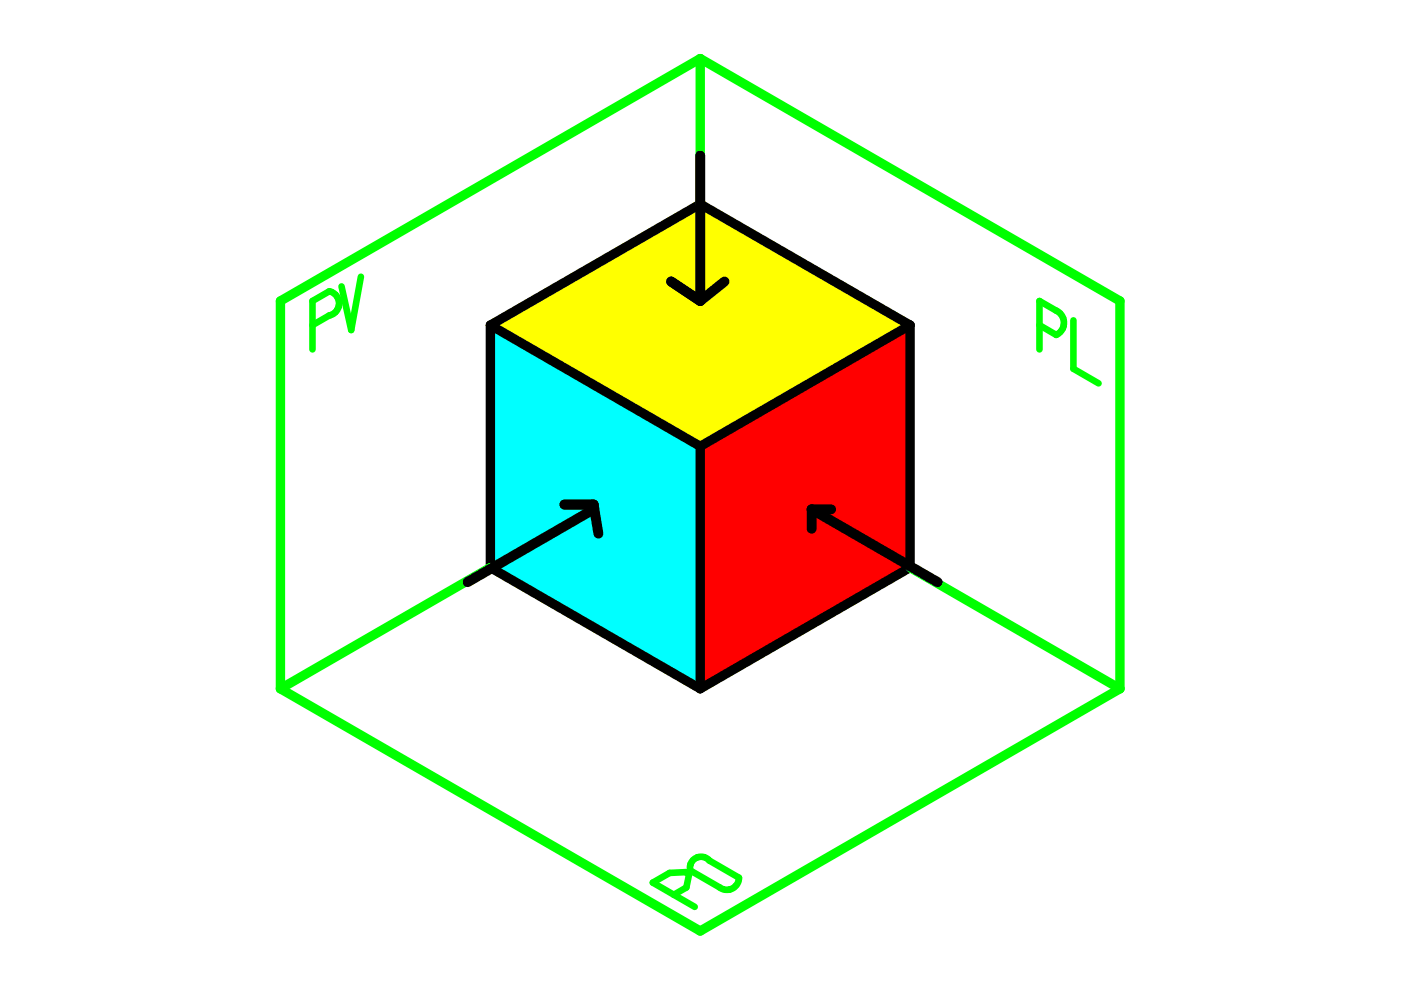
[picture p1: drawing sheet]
<svg xmlns="http://www.w3.org/2000/svg" width="297mm" height="210mm" viewBox="0 0 297 210" stroke-linecap="round" stroke-linejoin="round" font-family="sans-serif">
<path d="M148.5 94.6l44.5-25.7v51.4l-44.5 25.7z" fill-rule="evenodd" fill="#f00"/>
<path d="M104 68.9l44.5 25.7v51.4l-44.5-25.7z" fill-rule="evenodd" fill="#0ff"/>
<path d="M104 68.9l44.5-25.6 44.5 25.6-44.5 25.7z" fill-rule="evenodd" fill="#ff0"/>
<path d="M104 68.9v51.4l44.5 25.7M104 68.9l44.5 25.7M104 68.9l44.5-25.6 44.5 25.6M193 68.9v51.4l-44.5 25.7M193 68.9l-44.5 25.7M148.5 94.6v51.4" fill="none" stroke="#000" stroke-width="2"/>
<path d="M148.5 12.4l88.9 51.4v82.2M148.5 12.4l-89 51.4v82.2M148.5 12.4v30.9M104 120.3l-44.5 25.7M193 120.3l44.4 25.7M59.5 146l89 51.4 88.9-51.4" fill="none" stroke="#0f0" stroke-width="2"/>
<path d="M76.5 58.7l-2 11.3-2.1-9.3M66.3 68.9l3.5-2 .9-.4 .8-.7 .4-1-.1-1-.2-.8-.8-.8-1-.4-3.5 2v10.3M220.4 68.9l3.5 2.1 .7-.4 .6-.8 .4-1.1-.1-.8-.4-1.1-.6-.6-4.1-2.4v10.3M227.6 67.9v10.3l5.3 3.1M142.9 189.7l2.6-1.5 .6-2.8-.7-.5-3.4 .2-3.6 2 8.9 5.2M146.8 182.5l.6-.5 .8-.3 1.3 .1 1 .7 6.2 3.6-.2 1-.6 .9-.9 .5-1.2 .2-.8-.3-6.7-3.8v-1.1z" fill="none" stroke="#0f0" stroke-width="1.4"/>
<path d="M148.5 33v30.8M142.3 59.7l6.2 4.1M153.6 59.7l-5.1 4.1M119.7 107h6.2l1 6.1M125.9 108l-26.8 15.4M172.1 108l26.7 15.4M172.1 108v4.1M172.1 108h4.1" fill="none" stroke="#000" stroke-width="2.1"/>
</svg>
